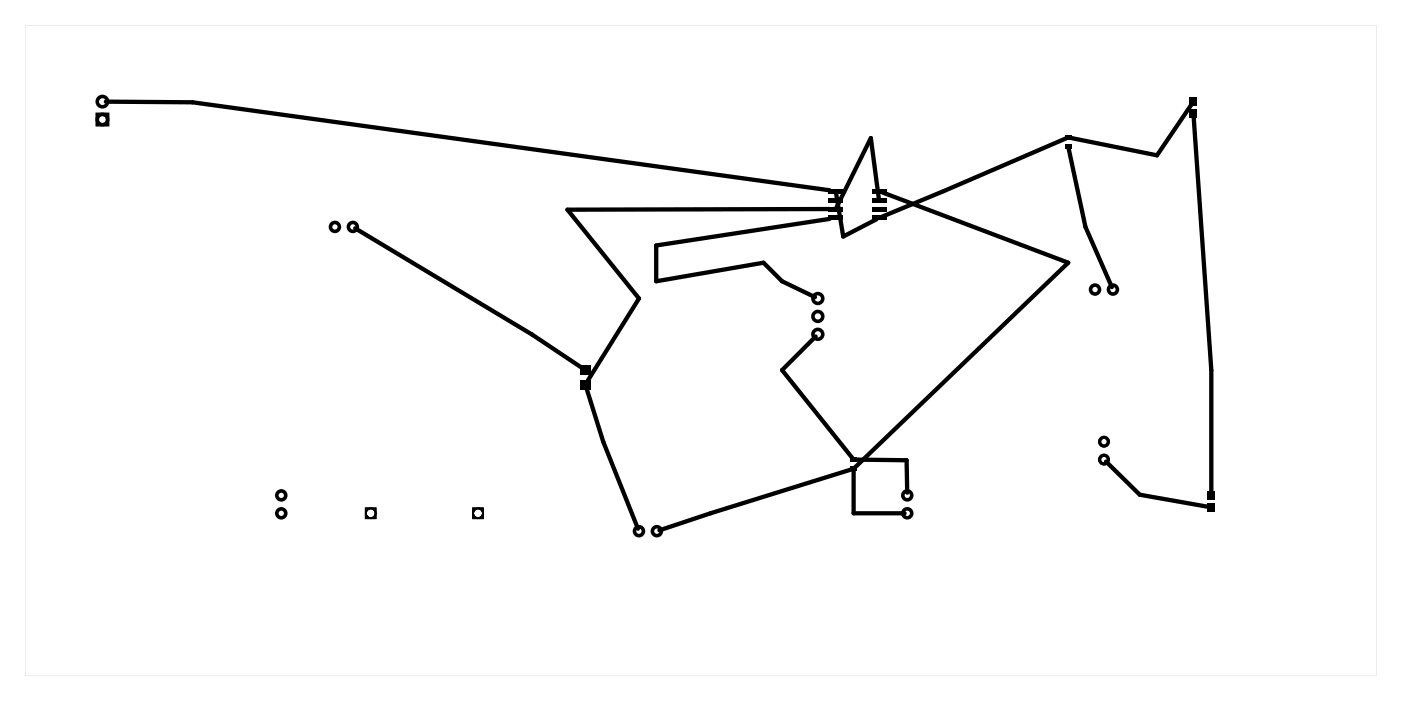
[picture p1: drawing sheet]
<svg xmlns="http://www.w3.org/2000/svg" width="199mm" height="99mm" viewBox="0 0 199 99" stroke-linecap="round" stroke-linejoin="round" font-family="sans-serif">
<g fill="#000">
<path d="M151.3 19.2h.9v.7h-.9zM168.9 13.8h1.1v1.2h-1.1zM168.9 15.5h1.1v1.2h-1.1zM117.7 30.6h2v.7h-2zM117.7 29.3h2v.7h-2zM117.7 28.1h2v.6h-2zM117.7 26.8h2v.7h-2zM123.8 26.8h2.1v.7h-2.1zM123.8 28.1h2.1v.6h-2.1zM123.8 29.3h2.1v.7h-2.1zM123.8 30.6h2.1v.7h-2.1zM151.3 20.5h.9v.7h-.9z"/>
<path d="M82.4 51.8h1.5v1.4h-1.5zM82.4 53.9h1.5v1.4h-1.5zM120.8 64.9h.9v.7h-.9zM120.8 66.2h.9v.7h-.9zM171.5 69.7h1.1v1.2h-1.1zM171.5 71.4h1.1v1.2h-1.1z"/>
<path d="M3.6 3.6v92.3h191.9v-92.3zM3.6 3.6h191.9v92.3h-191.9z"/>
<path d="M51.8 72v1.7h1.7v-1.7zM52.1 72.8a.57 .57 0 0 1 1.1 0 .57 .57 0 0 1-1.1 0z"/>
<path d="M51.8 72v1.7h1.7v-1.7zM52.1 72.8a.57 .57 0 0 1 1.1 0 .57 .57 0 0 1-1.1 0z"/>
<path d="M67.1 72v1.7h1.6v-1.7zM67.3 72.8a.6 .6 0 0 1 1.2 0 .6 .6 0 0 1-1.2 0z"/>
<path d="M67.1 72v1.7h1.6v-1.7zM67.3 72.8a.6 .6 0 0 1 1.2 0 .6 .6 0 0 1-1.2 0z"/>
</g>
<g fill="none" stroke="#000" stroke-width=".44">
<circle cx="156.8" cy="65.2" r=".62"/>
<circle cx="156.8" cy="62.7" r=".62"/>
</g>
<g fill="none" stroke="#000" stroke-width=".51">
<path d="M13.8 16.2h1.5v1.5h-1.5z"/>
<circle cx="14.5" cy="14.4" r=".74"/>
<circle cx="14.5" cy="17" r=".74"/>
<circle cx="47.6" cy="32.2" r=".64"/>
<circle cx="50.1" cy="32.2" r=".64"/>
<circle cx="116.1" cy="47.4" r=".7"/>
<circle cx="116.1" cy="44.9" r=".7"/>
<circle cx="116.1" cy="42.4" r=".7"/>
<circle cx="155.5" cy="41.1" r=".64"/>
<circle cx="158.1" cy="41.1" r=".64"/>
<circle cx="39.9" cy="72.8" r=".64"/>
<circle cx="39.9" cy="70.3" r=".64"/>
<circle cx="90.7" cy="75.4" r=".64"/>
<circle cx="93.3" cy="75.4" r=".64"/>
<circle cx="128.8" cy="72.8" r=".64"/>
<circle cx="128.8" cy="70.3" r=".64"/>
</g>
<g fill="none" stroke="#000" stroke-width=".25">
<circle cx="52.6" cy="72.8" r=".7"/>
<circle cx="67.9" cy="72.8" r=".7"/>
</g>
<g fill="none" stroke="#000" stroke-width=".61">
<path d="M15 14.4l12.3 .1 90.5 12.5M151.4 19.6l-17.4 7.5-8.7 3.6M169.2 14.9l-4.9 7.1-12.3-2.4M169.5 16.6l2.5 35.9v17.3M50.4 32.4l25.1 15 7 4.7M117.8 29.7l-37.2 .1 10.1 12.6-7.2 11.6M117.8 31.1l-24.6 3.7v5.1l15.2-2.6 2.7 2.6 4.6 2.3M118.7 27.3l1.1 6.3 4.7-2.5M124.8 28.2l-1.1-8.6-4.9 9.9M125.3 27.3l26.4 10-30.3 29M151.8 21l2.4 11.2 3.7 8.5M83.3 55.1l2.4 7.6 4.9 12.3"/>
<path d="M115.8 47.8l-4.7 4.7 10 12.5M120.9 66.6l-20 6.2-7.3 2.5M121.2 66.7v6.1h7.3M121.5 65.2l7.3 .1v4.6M157.1 65.5l4.8 4.7 9.7 1.7"/>
</g>
</svg>
